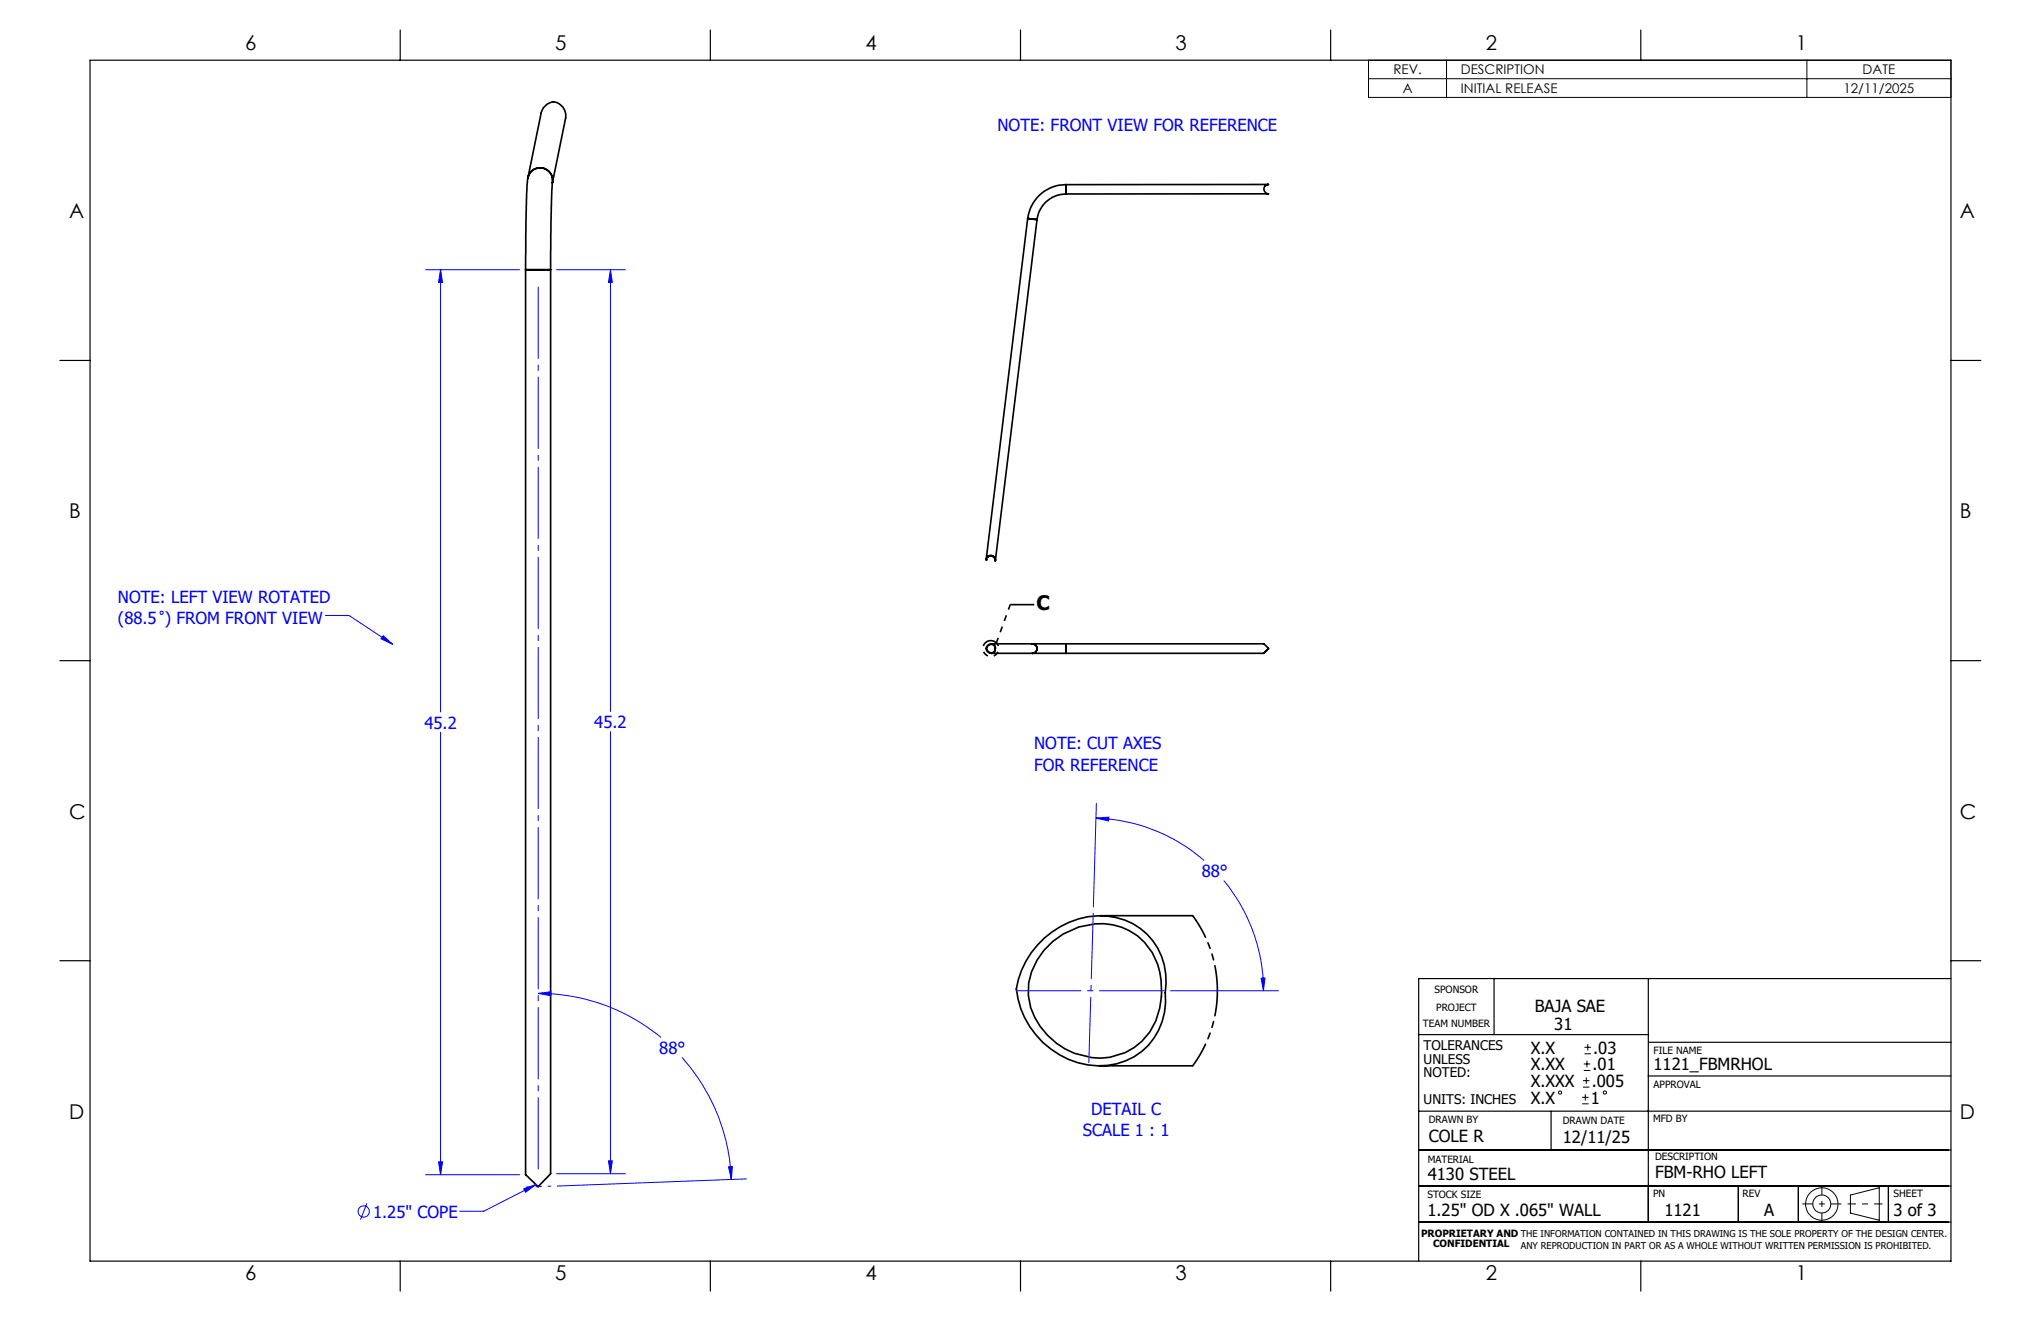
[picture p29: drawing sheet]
<svg xmlns="http://www.w3.org/2000/svg" width="432mm" height="279mm" viewBox="0 0 432 279" stroke-linecap="round" stroke-linejoin="round" font-family="sans-serif">
<defs><g id="words">
<g font-size="4.3">
<text x="51.9" y="10.7">6</text>
<text x="117.5" y="10.7">5</text>
<text x="183.1" y="10.7">4</text>
<text x="248.7" y="10.7">3</text>
<text x="314.3" y="10.7">2</text>
<text x="379.9" y="10.7">1</text>
<text x="14.6" y="46.1">A</text>
<text x="414.7" y="46.1">A</text>
<text x="14.6" y="109.6">B</text>
<text x="414.7" y="109.6">B</text>
<text x="14.6" y="173.1">C</text>
<text x="414.7" y="173.1">C</text>
<text x="14.6" y="236.6">D</text>
<text x="414.7" y="236.6">D</text>
<text x="51.9" y="270.8">6</text>
<text x="117.5" y="270.8">5</text>
<text x="183.1" y="270.8">4</text>
<text x="248.7" y="270.8">3</text>
<text x="314.3" y="270.8">2</text>
<text x="379.9" y="270.8">1</text>
</g>
<text font-size="4.2" x="219.3" y="129.1">C</text>
<g font-size="3.5" fill="#00f">
<text x="211" y="27.6">NOTE: FRONT VIEW FOR REFERENCE</text>
<text x="25" y="127.5">NOTE: LEFT VIEW ROTATED</text>
<text x="25" y="132">(88.5 ) FROM FRONT VIEW</text>
<text x="89.8" y="154.1">45.2</text>
<text x="125.7" y="154">45.2</text>
<text x="218.8" y="158.5">NOTE: CUT AXES</text>
<text x="218.8" y="163">FOR REFERENCE</text>
<text x="254.3" y="185.5">88°</text>
<text x="139.5" y="222.9">88°</text>
<text x="230.8" y="235.7">DETAIL C</text>
<text x="229.1" y="240.3">SCALE 1 : 1</text>
<text x="78.9" y="257.6">1.25&quot; COPE</text>
</g>
<g font-size="3.5">
<text x="324.7" y="214">BAJA SAE</text>
<text x="328.8" y="217.9">31</text>
<text x="323.8" y="222.9">X.X</text>
<text x="323.8" y="226.4">X.XX</text>
<text x="336.9" y="226.4">.01</text>
<text x="337.1" y="222.9">.03</text>
<text x="349.8" y="226.4">1121_FBMRHOL</text>
<text x="323.8" y="229.9">X.XXX</text>
<text x="323.8" y="233.5">X.X</text>
<text x="336.6" y="233.5">1</text>
<text x="336.8" y="229.9">.005</text>
<text x="302.3" y="241.5">COLE R</text>
<text x="330.6" y="241.7">12/11/25</text>
<text x="302.1" y="249.7">4130 STEEL</text>
<text x="350.1" y="249.1">FBM-RHO LEFT</text>
<text x="302" y="257.2">1.25&quot; OD X .065&quot; WALL</text>
<text x="352.1" y="257.2">1121</text>
<text x="373.2" y="257.2">A</text>
<text x="400.6" y="257.1">3 of 3</text>
</g>
<g font-size="2.8">
<text x="294.8" y="15.7">REV.</text>
<text x="309.1" y="15.7">DESCRIPTION</text>
<text x="394.1" y="15.7">DATE</text>
<text x="296.8" y="19.7">A</text>
<text x="309.1" y="19.7">INITIAL RELEASE</text>
<text x="390" y="19.7">12/11/2025</text>
<text x="301.2" y="222.2">TOLERANCES</text>
<text x="301.2" y="225">UNLESS</text>
<text x="301.2" y="227.8">NOTED:</text>
<text x="301.2" y="233.5">UNITS: INCHES</text>
</g>
<g font-size="2.1">
<text x="303.5" y="210">SPONSOR</text>
<text x="303.8" y="213.9">PROJECT</text>
<text x="301" y="217.3">TEAM NUMBER</text>
<text x="349.8" y="222.9">FILE NAME</text>
<text x="349.8" y="230.2">APPROVAL</text>
<text x="302.3" y="237.5">DRAWN BY</text>
<text x="330.6" y="237.7">DRAWN DATE</text>
<text x="349.7" y="237.3">MFD BY</text>
<text x="302.1" y="245.9">MATERIAL</text>
<text x="350.1" y="245.4">DESCRIPTION</text>
<text x="302" y="253.3">STOCK SIZE</text>
<text x="349.7" y="253.3">PN</text>
<text x="368.7" y="253.2">REV</text>
<text x="400.6" y="253.2">SHEET</text>
<text x="300.7" y="261.6">PROPRIETARY AND THE INFORMATION CONTAINED IN THIS DRAWING IS THE SOLE PROPERTY OF THE DESIGN CENTER.</text>
<text x="303.2" y="263.8">CONFIDENTIAL</text>
</g>
<text font-size="2" x="321.8" y="264.2">ANY REPRODUCTION IN PART OR AS A WHOLE WITHOUT WRITTEN PERMISSION IS PROHIBITED.</text>
</g></defs>
<g fill="none" stroke="#000" stroke-width=".35">
<path d="M111.7 37.6l-.4 6.1-.1 13.3M111.7 37.6a2.65 2.65 0 0 1 3.1-2 2.65 2.65 0 0 1 2.1 3.1M111.7 37.6l2.8-13.6a2.97 2.97 0 0 1 2.9-2.4 2.93 2.93 0 0 1 2.3 3.4l-2.8 13.7M116.9 38.6l-.3 8.5-.1 9.9M225.5 39.1a8.2 8.2 0 0 0-8.1 7.1M225.5 39.1v1.9M267.6 39.4l.8-.4a.99 .99 0 0 0-1 1 .99 .99 0 0 0 1 1h-42.9M268.3 39l-42.8 .1M111.2 57h5.3M111.2 57v191.5l2.6 2.5 2.7-2.8v-191.2M217.4 46.2l2 .3M217.4 46.2l-8.8 72.2"/>
<path d="M219.4 46.5l-8.8 72.1M225.5 41a6.2 6.2 0 0 0-6.1 5.5M208.6 118.4a.98 .98 0 0 1 1.1-.9 .98 .98 0 0 1 .9 1.1M208.6 118.4h.1M208.8 117.9a1.02 1.02 0 0 1 1.2-.2 1.02 1.02 0 0 1 .6 .9M208.9 117.9a.95 .95 0 0 1 1.6 .3M208.9 117.9a1.02 1.02 0 0 1 1.6 .3M208.9 136.6a.96 .96 0 0 1 1.4-.1 .96 .96 0 0 1 0 1.4 .96 .96 0 0 1-1.4-.1 .81 .81 0 0 1 0-1.2zM209.7 138.2h8.7M209.7 136.2h8.7M218.4 136.2h7.1M218.4 138.2h7.1"/>
<path d="M218.4 136.2a1.01 1.01 0 0 1 1 1 1.01 1.01 0 0 1-1 1M225.5 136.2v2M225.5 136.2h41.9l1 1-1.1 1 1-1M225.5 138.2h41.8M220.9 198.4a16.6 16.6 0 0 1 18.8-3 13.8 13.8 0 0 1 6.8 14.6 13.8 13.8 0 0 1-16.3 15.2 18.3 18.3 0 0 1-15.2-16 18.5 18.5 0 0 1 5.9-10.8zM232.8 193.7h19.5M220.9 201a14.9 14.9 0 0 1 18-4.2 14 14 0 0 1 6.8 14 13.2 13.2 0 0 1-18.4 12 15.4 15.4 0 0 1-9.7-12.3 13.3 13.3 0 0 1 3.3-9.5zM232.6 225.4h19.7"/>
<circle cx="209.7" cy="137.2" r=".86"/>
</g>
<path d="M257.6 209.5l-.4-4.2-1-4.1-1.6-3.9-2.3-3.6M252.3 225.4l2.3-3.6 1.6-3.9 1-4.1 .4-4.3" fill="none" stroke="#000" stroke-width=".35" stroke-dasharray="6.3 1.3 1.3 1.3 1.3 1.3" stroke-dashoffset="1"/>
<g fill="none" stroke="#00f" stroke-width=".21">
<path d="M90 57h19.9M93.2 57l.4 2.7h-.8zM93.2 57v93.6M117.8 57h14.5M129.2 57l.3 2.7h-.8zM129.2 57v93.5M68.8 130.2h5l9.3 6.1M81.1 134.4l2 1.9-2.5-1.2zM93.2 154.9v93.6M129.2 154.8v93.4M231.9 173l2.7-.2-.1 .8zM231.9 173a36.9 36.9 0 0 1 22.8 9"/>
<path d="M232 169.9l-.7 21.9M258.9 186.3a36.3 36.3 0 0 1 8.4 23.2M113.8 210.1l2.8-.3-.1 .8zM113.8 210.1a40.6 40.6 0 0 1 26 9.3M247.6 209.5h22.9M266.8 206.9h.8l-.3 2.6zM144.3 223.7a41.1 41.1 0 0 1 10.4 25.7M77.6 254.5l-1.3 3.5M90 248.5h19.9M92.8 245.7h.8l-.4 2.8zM110.8 251.4l2.6-.9-2.2 1.7zM113.4 250.5l-11.1 5.7h-5"/>
<path d="M117.8 248.2h14.5M128.7 245.5h.8l-.3 2.7zM154.1 246.8l.8-.1-.2 2.7zM157.9 249.3l-40 1.6"/>
<circle cx="34.2" cy="129.6" r=".34"/>
<circle cx="76.9" cy="256.2" r="1.2"/>
</g>
<g fill="none" stroke="#000" stroke-width=".21">
<path d="M289.5 12.7h123.2v7.9h-123.2zM289.5 16.7h123.2M306 12.7v7.9M382.3 12.7v7.9M334.7 233.5h1.4M334.7 232.1h1.4M334.9 229.9h1.4M334.9 228.6h1.4M335.1 226.4h1.3M335.1 225h1.3M335.2 222.9h1.4M335.2 221.5h1.4"/>
<path d="M335.4 231.4v1.4M335.6 227.9v1.3M335.7 224.4v1.3M335.9 220.8v1.4M391.5 252.8l6.1-1.6v6.9l-6.1-1.5z"/>
<circle cx="330" cy="231.1" r=".34"/>
<circle cx="339.5" cy="231.1" r=".34"/>
<circle cx="385.4" cy="254.6" r="1.9"/>
<circle cx="385.4" cy="254.7" r="3.4"/>
</g>
<path d="M209.6 135.5a1.67 1.67 0 0 0-1.5 2.4 1.67 1.67 0 0 0 2.9 .2 1.67 1.67 0 0 0-1.2-2.6h-.2" fill="none" stroke="#000" stroke-width=".35" stroke-dasharray="6.3 1.3 1.3 1.3 1.3 1.3" stroke-dashoffset="4.3" stroke-linecap="butt"/>
<path d="M218.8 127.9h-5.1" fill="none" stroke="#000" stroke-width=".35" stroke-dasharray="6.3 1.3 1.3 1.3 1.3 1.3" stroke-linecap="butt"/>
<path d="M213.7 127.9l-2.9 8.1" fill="none" stroke="#000" stroke-width=".35" stroke-dasharray="6.3 1.3 1.3 1.3 1.3 1.3" stroke-dashoffset="5.2" stroke-linecap="butt"/>
<path d="M381.3 254.6h8.3" fill="none" stroke="#000" stroke-width=".21" stroke-dasharray="15.2 1.3 1.3 1.3" stroke-dashoffset="13" stroke-linecap="butt"/>
<path d="M385.4 250.8v7.7" fill="none" stroke="#000" stroke-width=".21" stroke-dasharray="15.2 1.3 1.3 1.3" stroke-dashoffset="13.3" stroke-linecap="butt"/>
<path d="M390.9 254.6h7.4" fill="none" stroke="#000" stroke-width=".21" stroke-dasharray="15.2 1.3 1.3 1.3" stroke-dashoffset="13.4" stroke-linecap="butt"/>
<path d="M113.9 60.2v187.6" fill="none" stroke="#00f" stroke-width=".21" stroke-dasharray="15.2 1.3 1.3 1.3" stroke-dashoffset="-.4" stroke-linecap="butt"/>
<path d="M116.6 250.9l-5.3 .2" fill="none" stroke="#00f" stroke-width=".21" stroke-dasharray="15.2 1.3 1.3 1.3" stroke-dashoffset="14.5" stroke-linecap="butt"/>
<path d="M246.4 209.5h-31.5" fill="none" stroke="#00f" stroke-width=".21" stroke-dasharray="15.2 1.3 1.3 1.3" stroke-dashoffset="1.4" stroke-linecap="butt"/>
<path d="M231.3 193.1l-.9 31.7" fill="none" stroke="#00f" stroke-width=".21" stroke-dasharray="15.2 1.3 1.3 1.3" stroke-dashoffset="1.3" stroke-linecap="butt"/>
<g fill="none" stroke="#000" stroke-width=".25">
<path d="M19 12.7h393.7v254h-393.7zM84.7 6.4v6.3M150.3 6.4v6.3M215.9 6.4v6.3M281.5 6.4v6.3M347.1 6.4v6.3M12.7 76.2h6.3M412.7 76.2h6.4M12.7 139.7h6.3M412.7 139.7h6.4M12.7 203.2h6.3M300.1 218.8h48.6"/>
<path d="M316.1 206.9v11.9M348.7 207v51.5M412.7 207h-112.6v59.7M412.7 203.2h6.4M300.1 235h112.6M328.2 235v8.2M348.7 227.6h64M348.8 220.5h64M300.1 258.5h112.6M300.1 250.9h112.6M300.1 243.2h112.6M367.8 250.9v7.6"/>
<path d="M380.5 250.9v7.6M399.5 250.9v7.6M84.7 266.7v6.4M150.3 266.7v6.4M215.9 266.7v6.4M281.5 266.7v6.4M347.1 266.7v6.4"/>
</g>
<g fill="#00f">
<path d="M81.1 134.4l2 1.9-2.5-1.2z"/>
<path d="M154.1 246.8l.8-.1-.2 2.7zM113.8 210.1l2.8-.3-.1 .8zM93.2 57l.4 2.7h-.8zM92.8 245.7h.8l-.4 2.8zM128.7 245.5h.8l-.3 2.7zM129.2 57l.3 2.7h-.8zM110.8 251.4l2.6-.9-2.2 1.7zM266.8 206.9h.8l-.3 2.6zM231.9 173l2.7-.2-.1 .8z"/>
</g>
<use href="#words"/>
</svg>
